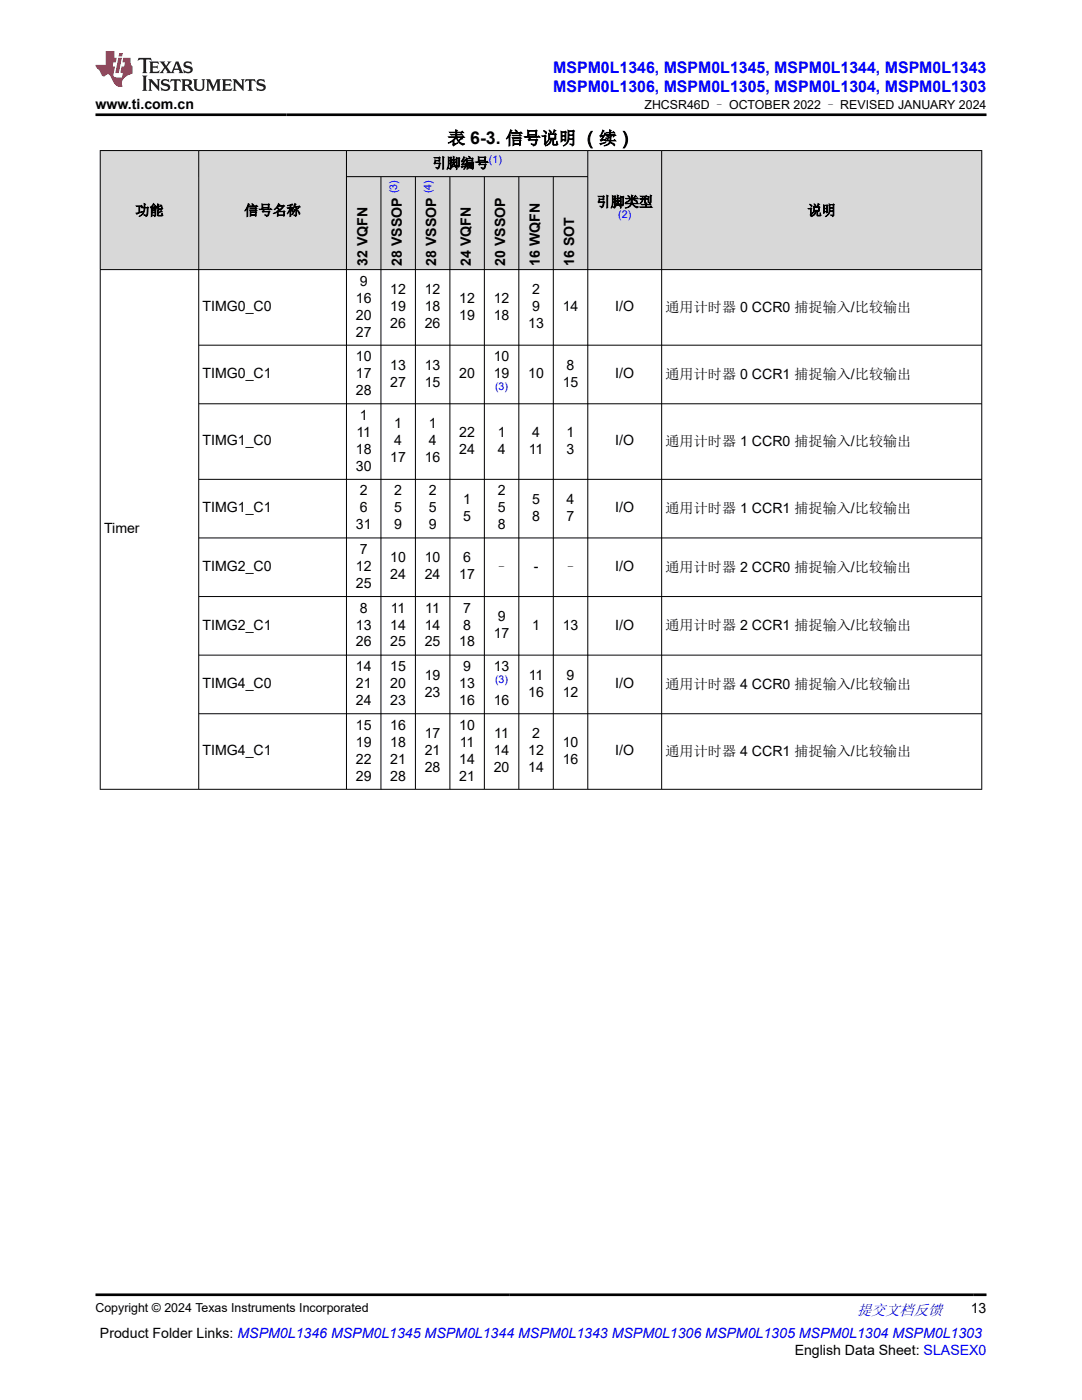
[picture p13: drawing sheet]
<svg xmlns="http://www.w3.org/2000/svg" width="216mm" height="279mm" viewBox="0 0 216 279" stroke-linecap="round" stroke-linejoin="round" font-family="sans-serif">
<defs><g id="words">
<text font-size="3.5" x="89.3" y="28.8">表 6-3. 信号说明 （续）</text>
<g font-size="3.2" fill="#00f">
<text x="110.4" y="14.5">MSPM0L1346, MSPM0L1345, MSPM0L1344, MSPM0L1343</text>
<text x="110.4" y="18.3">MSPM0L1306, MSPM0L1305, MSPM0L1304, MSPM0L1303</text>
</g>
<text font-size="3" fill="#00f" x="171" y="262.4">提交文档反馈</text>
<g font-size="2.8">
<text x="19.1" y="21.7">www.ti.com.cn</text>
<text x="86.3" y="33.5">引脚编号</text>
<text x="119" y="41.2">引脚类型</text>
<text x="27" y="42.9">功能</text>
<text x="48.7" y="42.9">信号名称</text>
<text x="161.1" y="42.9">说明</text>
<text x="73.3" y="53" transform="rotate(-90 73.3 53)">32 VQFN</text>
<text x="80.2" y="53" transform="rotate(-90 80.2 53)">28 VSSOP</text>
<text x="87.1" y="53" transform="rotate(-90 87.1 53)">28 VSSOP</text>
<text x="93.9" y="53" transform="rotate(-90 93.9 53)">24 VQFN</text>
<text x="100.8" y="53" transform="rotate(-90 100.8 53)">20 VSSOP</text>
<text x="107.7" y="53" transform="rotate(-90 107.7 53)">16 WQFN</text>
<text x="114.6" y="53" transform="rotate(-90 114.6 53)">16 SOT</text>
<text x="71.8" y="57">9</text>
<text x="77.9" y="58.7">12</text>
<text x="84.8" y="58.7">12</text>
<text x="106.2" y="58.7">2</text>
<text x="40.4" y="62.1">TIMG0_C0</text>
<text x="71" y="60.4">16</text>
<text x="71" y="63.8">20</text>
<text x="77.9" y="62.1">19</text>
<text x="77.9" y="65.5">26</text>
<text x="84.8" y="62.1">18</text>
<text x="84.8" y="65.5">26</text>
<text x="91.6" y="60.4">12</text>
<text x="91.6" y="63.8">19</text>
<text x="98.5" y="60.4">12</text>
<text x="98.5" y="63.8">18</text>
<text x="105.4" y="65.5">13</text>
<text x="106.2" y="62.1">9</text>
<text x="112.3" y="62.1">14</text>
<text x="122.8" y="62.1">I/O</text>
<text x="132.8" y="62.2">通用计时器 0 CCR0 捕捉输入/比较输出</text>
<text x="71" y="67.2">27</text>
<text x="40.4" y="75.5">TIMG0_C1</text>
<text x="71" y="72.1">10</text>
<text x="71" y="75.5">17</text>
<text x="77.9" y="73.8">13</text>
<text x="77.9" y="77.2">27</text>
<text x="84.8" y="73.8">13</text>
<text x="84.8" y="77.2">15</text>
<text x="91.6" y="75.5">20</text>
<text x="98.5" y="72.1">10</text>
<text x="98.5" y="75.5">19</text>
<text x="105.4" y="75.5">10</text>
<text x="112.3" y="77.2">15</text>
<text x="113.1" y="73.8">8</text>
<text x="122.8" y="75.5">I/O</text>
<text x="132.8" y="75.6">通用计时器 0 CCR1 捕捉输入/比较输出</text>
<text x="71" y="78.9">28</text>
<text x="71.8" y="83.8">1</text>
<text x="40.4" y="88.9">TIMG1_C0</text>
<text x="71.1" y="87.2">11</text>
<text x="78.7" y="85.5">1</text>
<text x="78.7" y="88.9">4</text>
<text x="85.5" y="85.5">1</text>
<text x="85.5" y="88.9">4</text>
<text x="91.6" y="87.2">22</text>
<text x="99.3" y="87.2">1</text>
<text x="106.2" y="87.2">4</text>
<text x="113.1" y="87.2">1</text>
<text x="122.8" y="88.9">I/O</text>
<text x="132.8" y="89">通用计时器 1 CCR0 捕捉输入/比较输出</text>
<text x="71" y="90.5">18</text>
<text x="71" y="93.9">30</text>
<text x="77.9" y="92.2">17</text>
<text x="84.8" y="92.2">16</text>
<text x="91.6" y="90.5">24</text>
<text x="99.3" y="90.5">4</text>
<text x="105.5" y="90.5">11</text>
<text x="113.1" y="90.5">3</text>
<text x="71.8" y="98.9">2</text>
<text x="78.7" y="98.9">2</text>
<text x="85.5" y="98.9">2</text>
<text x="92.4" y="100.5">1</text>
<text x="99.3" y="98.9">2</text>
<text x="106.2" y="100.5">5</text>
<text x="113.1" y="100.5">4</text>
<text x="20.8" y="106.4">Timer</text>
<text x="40.4" y="102.2">TIMG1_C1</text>
<text x="71" y="105.6">31</text>
<text x="71.8" y="102.2">6</text>
<text x="78.7" y="102.2">5</text>
<text x="78.7" y="105.6">9</text>
<text x="85.5" y="102.2">5</text>
<text x="85.5" y="105.6">9</text>
<text x="92.4" y="103.9">5</text>
<text x="99.3" y="102.2">5</text>
<text x="99.3" y="105.6">8</text>
<text x="106.2" y="103.9">8</text>
<text x="113.1" y="103.9">7</text>
<text x="122.8" y="102.2">I/O</text>
<text x="132.8" y="102.4">通用计时器 1 CCR1 捕捉输入/比较输出</text>
<text x="40.4" y="113.9">TIMG2_C0</text>
<text x="71" y="113.9">12</text>
<text x="71.8" y="110.6">7</text>
<text x="77.9" y="112.2">10</text>
<text x="84.8" y="112.2">10</text>
<text x="92.4" y="112.2">6</text>
<text x="106.5" y="113.9">-</text>
<text x="122.8" y="113.9">I/O</text>
<text x="71" y="117.3">25</text>
<text x="77.9" y="115.6">24</text>
<text x="84.8" y="115.6">24</text>
<text x="91.6" y="115.6">17</text>
<text x="98.7" y="114.2">–</text>
<text x="112.4" y="114.2">–</text>
<text x="132.8" y="114.1">通用计时器 2 CCR0 捕捉输入/比较输出</text>
<text x="40.4" y="125.6">TIMG2_C1</text>
<text x="71" y="125.6">13</text>
<text x="71.8" y="122.2">8</text>
<text x="77.9" y="125.6">14</text>
<text x="78" y="122.2">11</text>
<text x="84.8" y="125.6">14</text>
<text x="84.9" y="122.2">11</text>
<text x="92.4" y="122.2">7</text>
<text x="92.4" y="125.6">8</text>
<text x="99.3" y="123.9">9</text>
<text x="106.2" y="125.6">1</text>
<text x="112.3" y="125.6">13</text>
<text x="122.8" y="125.6">I/O</text>
<text x="132.8" y="125.8">通用计时器 2 CCR1 捕捉输入/比较输出</text>
<text x="71" y="129">26</text>
<text x="77.9" y="129">25</text>
<text x="84.8" y="129">25</text>
<text x="91.6" y="129">18</text>
<text x="98.5" y="127.3">17</text>
<text x="40.4" y="137.3">TIMG4_C0</text>
<text x="71" y="133.9">14</text>
<text x="71" y="137.3">21</text>
<text x="77.9" y="133.9">15</text>
<text x="77.9" y="137.3">20</text>
<text x="84.8" y="135.6">19</text>
<text x="91.6" y="137.3">13</text>
<text x="92.4" y="133.9">9</text>
<text x="98.5" y="133.9">13</text>
<text x="105.5" y="135.6">11</text>
<text x="113.1" y="135.6">9</text>
<text x="122.8" y="137.3">I/O</text>
<text x="132.8" y="137.5">通用计时器 4 CCR0 捕捉输入/比较输出</text>
<text x="71" y="140.7">24</text>
<text x="77.9" y="140.7">23</text>
<text x="84.8" y="139">23</text>
<text x="91.6" y="140.7">16</text>
<text x="98.5" y="140.7">16</text>
<text x="105.4" y="139">16</text>
<text x="112.3" y="139">12</text>
<text x="71" y="145.6">15</text>
<text x="71" y="149">19</text>
<text x="77.9" y="145.6">16</text>
<text x="77.9" y="149">18</text>
<text x="84.8" y="147.3">17</text>
<text x="91.6" y="145.6">10</text>
<text x="91.7" y="149">11</text>
<text x="98.6" y="147.3">11</text>
<text x="106.2" y="147.3">2</text>
<text x="112.3" y="149">10</text>
<text x="40.4" y="150.7">TIMG4_C1</text>
<text x="71" y="152.4">22</text>
<text x="71" y="155.8">29</text>
<text x="77.9" y="152.4">21</text>
<text x="77.9" y="155.8">28</text>
<text x="84.8" y="150.7">21</text>
<text x="84.8" y="154.1">28</text>
<text x="91.6" y="152.4">14</text>
<text x="91.6" y="155.8">21</text>
<text x="98.5" y="150.7">14</text>
<text x="98.5" y="154.1">20</text>
<text x="105.4" y="150.7">12</text>
<text x="105.4" y="154.1">14</text>
<text x="112.3" y="152.4">16</text>
<text x="122.8" y="150.7">I/O</text>
<text x="132.8" y="150.9">通用计时器 4 CCR1 捕捉输入/比较输出</text>
<text x="193.7" y="262.1">13</text>
<text x="19.9" y="266.9">Product Folder Links: MSPM0L1346 MSPM0L1345 MSPM0L1344 MSPM0L1343 MSPM0L1306 MSPM0L1305 MSPM0L1304 MSPM0L1303</text>
<text x="158.6" y="270.3">English Data Sheet: SLASEX0</text>
</g>
<g font-size="2.5">
<text x="128.6" y="21.8">ZHCSR46D – OCTOBER 2022 – REVISED JANUARY 2024</text>
<text x="19.1" y="261.8">Copyright © 2024 Texas Instruments Incorporated</text>
</g>
<g font-size="2.1" fill="#00f">
<text x="97.6" y="32.6">(1)</text>
<text x="79.2" y="38.6" transform="rotate(-90 79.2 38.6)">(3)</text>
<text x="86.1" y="38.6" transform="rotate(-90 86.1 38.6)">(4)</text>
<text x="123.4" y="43.4">(2)</text>
<text x="98.8" y="77.9">(3)</text>
<text x="98.8" y="136.4">(3)</text>
</g>
</g></defs>
<g fill="#d8d8d8">
<path d="M20 30h175.9v5.3h-175.9z" fill-rule="evenodd"/>
<path d="M20.1 30.1h19.5v23.6h-19.5z" fill-rule="evenodd"/>
<path d="M39.7 30.1h29.4v23.6h-29.4z" fill-rule="evenodd"/>
<path d="M69.2 30.1h48v5.1h-48z" fill-rule="evenodd"/>
<path d="M117.3 30.1h14.7v23.6h-14.7z" fill-rule="evenodd"/>
<path d="M132.1 30.1h63.7v23.6h-63.7z" fill-rule="evenodd"/>
<path d="M69.2 35.3h6.8v18.4h-6.8z" fill-rule="evenodd"/>
<path d="M76.1 35.3h6.7v18.4h-6.7z" fill-rule="evenodd"/>
<path d="M83 35.3h6.7v18.4h-6.7z" fill-rule="evenodd"/>
<path d="M89.8 35.3h6.8v18.4h-6.8z" fill-rule="evenodd"/>
<path d="M96.7 35.3h6.8v18.4h-6.8z" fill-rule="evenodd"/>
<path d="M103.6 35.3h6.7v18.4h-6.7z" fill-rule="evenodd"/>
<path d="M110.5 35.3h6.7v18.4h-6.7z" fill-rule="evenodd"/>
</g>
<g fill="none" stroke="#000" stroke-width=".2">
<path d="M19.9 30h176.1M20 30v127.6M39.7 30v127.6M69.1 30v127.6M69.1 35.3h48.2M76 35.3v122.3M82.9 35.3v122.3M89.8 35.3v122.3M96.6 35.3v122.3M103.5 35.3v122.3M110.4 35.3v122.3M117.3 30v127.6"/>
<path d="M132 30v127.6M195.9 30v127.6M19.9 53.8h176.1M39.7 68.9h156.3M39.7 80.6h156.3M39.7 95.7h156.3M39.7 107.4h156.3M39.7 119.1h156.3M39.7 130.7h156.3M19.9 157.5h176.1M39.7 142.4h156.3"/>
</g>
<path d="M27.7 11.6l-.2 .5 .5-.2h.6v.1v2.2l-.2 .4h1l-.2-.4v-2.2v-.1h.5l.5 .2-.1-.5zM29.8 12.3l.2 .4v1.5l-.2 .4h1.9l.1-.6a1.08 1.08 0 0 1-1.3 .2v-.7h.6l.4 .2v-.7l-.4 .2h-.6v-.5l.2-.2a1 1 0 0 1 1 .3l-.1-.5zM31.8 12.3l1 1.1-1 1.2h.9l-.2-.2 .4-.8 .5 .8-.2 .2h1.6l-.2-.2 .1-.5h1l.1 .5-.1 .2h.9l-.2-.3-.8-2h-.5l-1 2.2-.8-1.1 .9-1.1h-.8l.2 .2-.5 .6-.3-.6 .1-.2zM35.2 12.7l.4 1h-.8zM36.8 12.4a.65 .65 0 0 0-.2 .7 .65 .65 0 0 0 .6 .5l.7 .1 .1 .3a.79 .79 0 0 1-.7 .4 .79 .79 0 0 1-.7-.5l.1 .7 .2-.1a.93 .93 0 0 0 1.1 .1 .93 .93 0 0 0 .4-1 1.46 1.46 0 0 0-1.2-.6l-.1-.3a1.09 1.09 0 0 1 1.2 .2l-.2-.6-.1 .1-.6-.2zM28.4 15.1l.2 .4v2.2l-.2 .4h1l-.2-.4v-2.2l.2-.4zM29.6 15.8l.2 .4v1.5l-.2 .4h.8l-.3-.4v-1.3l1.7 1.8v-2l.2-.4h-.8l.2 .2 .1 1.1-1.2-1.3zM32.3 15.9a.65 .65 0 0 0-.2 .8 .65 .65 0 0 0 .7 .4l.6 .2 .1 .2a.79 .79 0 0 1-.7 .4 .79 .79 0 0 1-.7-.5l.1 .7 .2-.1a.93 .93 0 0 0 1.1 .1 .93 .93 0 0 0 .4-.9 1.46 1.46 0 0 0-1.2-.6l-.1-.4a1.09 1.09 0 0 1 1.2 .2l-.2-.6-.1 .1-.6-.1zM34.1 15.8l-.1 .6a.63 .63 0 0 1 .7-.3l.1 1.6-.3 .4h1l-.2-.4v-1.6a.66 .66 0 0 1 .8 .3l-.1-.6zM36.2 15.8l.2 .4v1.5l-.2 .4h.9l-.2-.2v-.7h.5l.1 .2a.79 .79 0 0 0 1.2 .6l-1-.9a.61 .61 0 0 0 .6-.6 .61 .61 0 0 0-.5-.7zM36.9 16.1h.2a.47 .47 0 0 1 .5 .1 .47 .47 0 0 1 .1 .5l-.2 .1-.6 .1zM38.5 15.8l.2 .2a2.27 2.27 0 0 0 .4 2 1.04 1.04 0 0 0 1.7-.7v-1.3l.2-.2h-.8l.2 .4v1.1a.6 .6 0 0 1-.6 .6 .6 .6 0 0 1-.6-.6v-1.1l.3-.4zM41.1 15.8l.2 .4v1.5l-.2 .4h.7l-.2-.4v-1.4l.9 1.9 .8-1.9v1.4l-.2 .4h1l-.3-.4v-1.5l.3-.4h-.8l-.7 1.5-.7-1.5zM44.3 15.8l.2 .4v1.5l-.2 .4h1.9l.1-.6a1.09 1.09 0 0 1-1.3 .2v-.7h.6l.4 .2v-.6l-.4 .2h-.6v-.6l.2-.1a1.01 1.01 0 0 1 1 .3l-.1-.6zM46.4 15.8l.3 .4v1.5l-.3 .4h.8l-.2-.4v-1.3l1.6 1.8v-2l.2-.4h-.7l.2 .2v1.1l-1.2-1.3zM49 15.8l-.1 .6a.63 .63 0 0 1 .8-.3v1.6l-.3 .4h1l-.2-.4v-1.6a.66 .66 0 0 1 .8 .3l-.1-.6zM51.4 15.9a.65 .65 0 0 0-.2 .8 .65 .65 0 0 0 .6 .4l.6 .2 .2 .2a.79 .79 0 0 1-.8 .4 .79 .79 0 0 1-.6-.5l.1 .7 .2-.1a.93 .93 0 0 0 1 .1 .93 .93 0 0 0 .5-.9 1.46 1.46 0 0 0-1.3-.6l-.1-.4a1.09 1.09 0 0 1 1.3 .2l-.2-.6-.2 .1-.5-.1z" fill="#231f20"/>
<path d="M21.1 10.2v2.8h-2.1l.1 .3 .9 1a.95 .95 0 0 0 .9 .9 .59 .59 0 0 1 .6-.4 .59 .59 0 0 1 .5 .4l.4 .7a1.59 1.59 0 0 0 2.1 1.4 1.61 1.61 0 0 1 1-2.3l1-.3-.1-1.5a1.59 1.59 0 0 1-.4-1.7h-1.4l-.2 .9h.5l-.1 .9h-.5l-.2 1v.2l.4 .1-.2 .9h-.6a.73 .73 0 0 1-1.1-.7l.3-1.5h-.5l.2-.9h.5l.2-.9h-.5v-1.3zM23.6 11.5l-.6 3.1h.7l.6-3.1zM23.8 10.6l-.1 .6h.7l.1-.6z" fill="#ed1c24"/>
<path d="M19.1 22.9h177.8M19.1 258.4h177.8" fill="none" stroke="#000" stroke-width=".53"/>
<use href="#words"/>
</svg>
